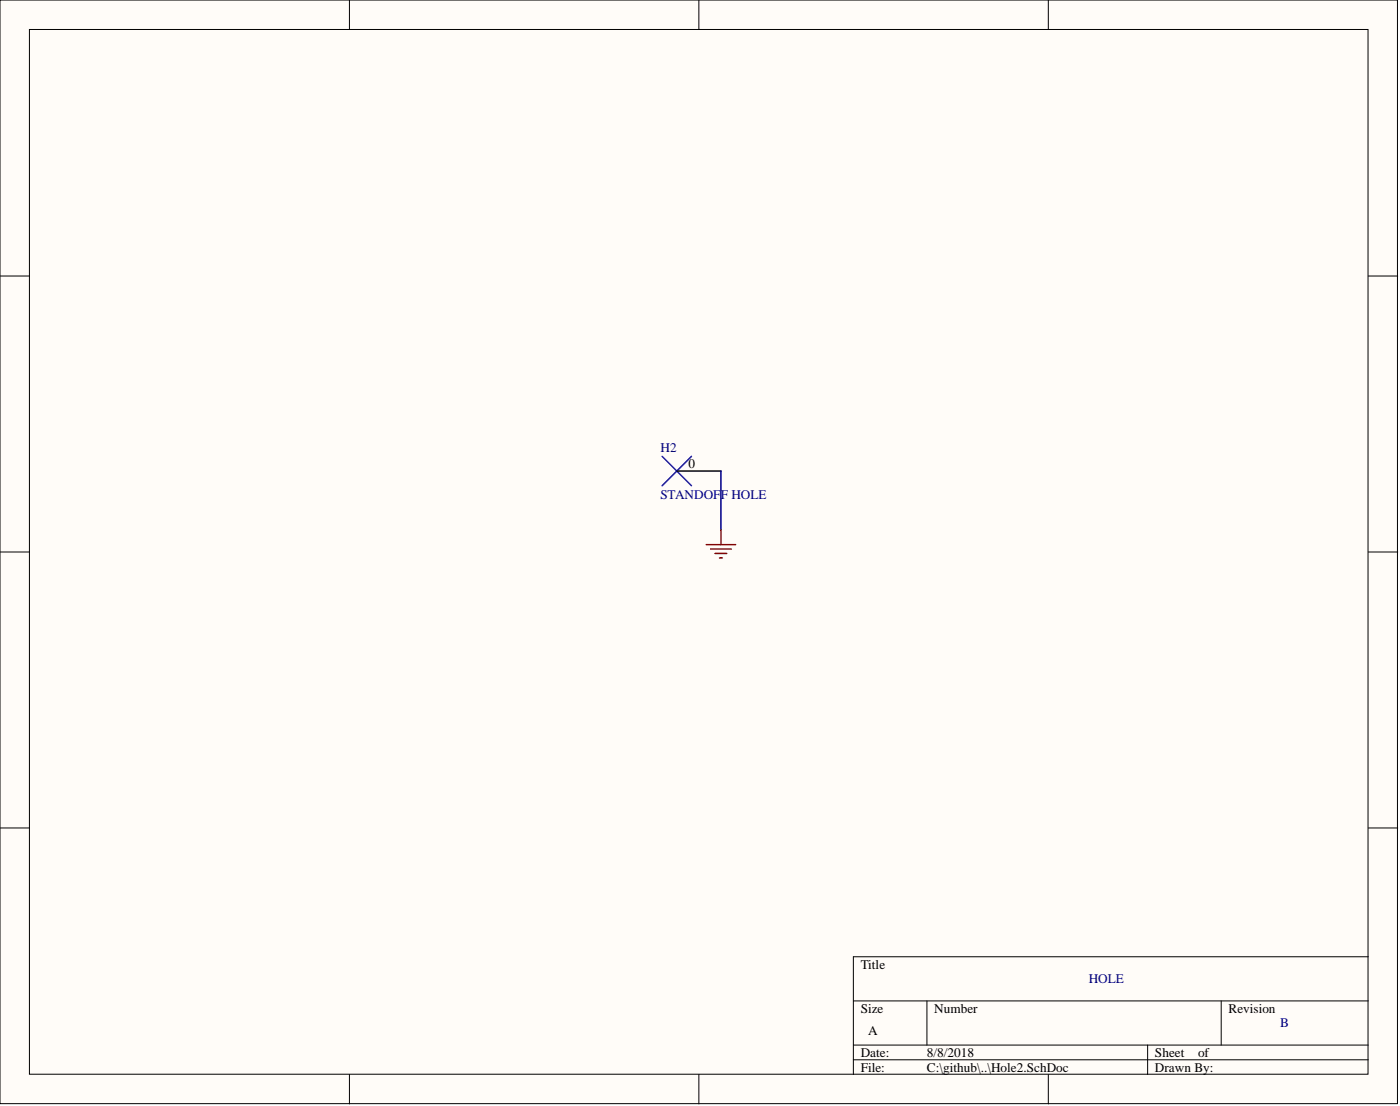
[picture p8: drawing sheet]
<svg xmlns="http://www.w3.org/2000/svg" width="241mm" height="190mm" viewBox="0 0 241 190" stroke-linecap="round" stroke-linejoin="round" font-family="sans-serif">
<defs><g id="words">
<g font-size="2.3" fill="#000080">
<text x="113.9" y="77.8">H2</text>
<text x="113.9" y="86">STANDOFF HOLE</text>
<text x="187.7" y="169.4">HOLE</text>
<text x="220.6" y="177">B</text>
</g>
<g font-size="2.3">
<text x="118.7" y="80.6">0</text>
<text x="148.4" y="166.8">Title</text>
<text x="148.4" y="174.4">Size</text>
<text x="149.6" y="178.2">A</text>
<text x="161" y="174.4">Number</text>
<text x="211.7" y="174.4">Revision</text>
<text x="148.4" y="182">Date:</text>
<text x="148.4" y="184.6">File:</text>
<text x="159.8" y="182">8/8/2018</text>
<text x="159.8" y="184.6">C:\github\..\Hole2.SchDoc</text>
<text x="199.1" y="182">Sheet</text>
<text x="199.1" y="184.6">Drawn By:</text>
<text x="206.5" y="182">of</text>
</g>
</g></defs>
<g fill="#fffcf8" stroke="#000" stroke-width=".17">
<path d="M0 0h240.9v190.1h-240.9z"/>
<path d="M5.1 5.1h230.7v179.9h-230.7z"/>
</g>
<g fill="none" stroke="#000" stroke-width=".17">
<path d="M60.2 0v5.1M120.5 0v5.1M180.7 0v5.1M0 47.5h5.1M235.8 47.5h5.1M0 95.1h5.1M235.8 95.1h5.1M0 142.6h5.1M235.8 142.6h5.1M147.1 172.4h88.7M159.8 172.4v7.6M210.5 172.4v7.6"/>
<path d="M235.8 164.8h-88.7v20.3M60.2 185.1v5M120.5 185.1v5M147.1 180h88.7M147.1 182.5h88.7M180.7 185.1v5M197.8 180v5.1"/>
</g>
<path d="M114.1 78.6l5.1 5.1M119.2 78.6l-5.1 5.1" fill="none" stroke="#00f" stroke-width=".25"/>
<path d="M116.7 81.1h7.6" fill="none" stroke="#000" stroke-width=".25"/>
<path d="M124.3 81.1v10.2" fill="none" stroke="#000080" stroke-width=".25"/>
<path d="M121.7 93.8h5.1M122.5 94.6h3.5M123.2 95.3h2.1M124 96.1h.5M124.3 91.3v2.5" fill="none" stroke="#800000" stroke-width=".25"/>
<use href="#words"/>
</svg>
